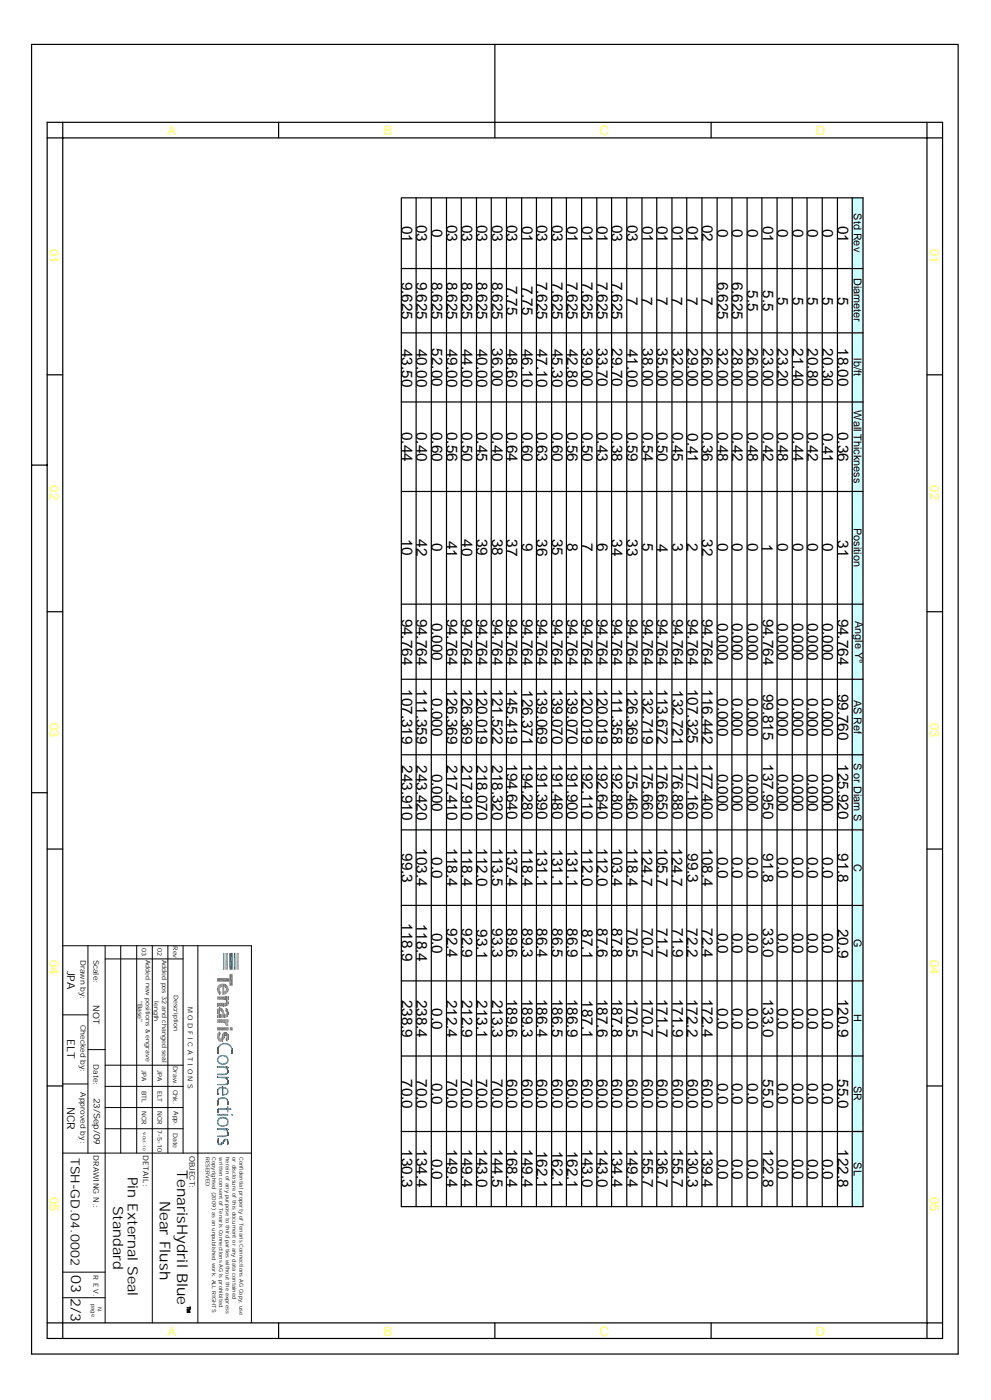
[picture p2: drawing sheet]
<svg xmlns="http://www.w3.org/2000/svg" width="210mm" height="297mm" viewBox="0 0 210 297" stroke-linecap="round" stroke-linejoin="round" font-family="sans-serif">
<defs><g id="words">
<g font-size="3.2">
<text x="85.1" y="47.9" transform="rotate(90 85.1 47.9)">01</text>
<text x="88.2" y="47.6" transform="rotate(90 88.2 47.6)">03</text>
<text x="94.7" y="47.6" transform="rotate(90 94.7 47.6)">03</text>
<text x="97.8" y="47.6" transform="rotate(90 97.8 47.6)">03</text>
<text x="101" y="47.6" transform="rotate(90 101 47.6)">03</text>
<text x="104.2" y="47.6" transform="rotate(90 104.2 47.6)">03</text>
<text x="107.4" y="47.6" transform="rotate(90 107.4 47.6)">03</text>
<text x="110.6" y="47.9" transform="rotate(90 110.6 47.9)">01</text>
<text x="113.7" y="47.6" transform="rotate(90 113.7 47.6)">03</text>
<text x="116.9" y="47.6" transform="rotate(90 116.9 47.6)">03</text>
<text x="120.1" y="47.9" transform="rotate(90 120.1 47.9)">01</text>
<text x="123.3" y="47.9" transform="rotate(90 123.3 47.9)">01</text>
<text x="126.5" y="47.9" transform="rotate(90 126.5 47.9)">01</text>
<text x="129.6" y="47.6" transform="rotate(90 129.6 47.6)">03</text>
<text x="132.8" y="47.6" transform="rotate(90 132.8 47.6)">03</text>
<text x="136.1" y="47.9" transform="rotate(90 136.1 47.9)">01</text>
<text x="139.2" y="47.9" transform="rotate(90 139.2 47.9)">01</text>
<text x="142.4" y="47.9" transform="rotate(90 142.4 47.9)">01</text>
<text x="145.6" y="47.9" transform="rotate(90 145.6 47.9)">01</text>
<text x="148.8" y="47.6" transform="rotate(90 148.8 47.6)">02</text>
<text x="161.5" y="47.9" transform="rotate(90 161.5 47.9)">01</text>
<text x="177.5" y="47.9" transform="rotate(90 177.5 47.9)">01</text>
<text x="91.4" y="48.5" transform="rotate(90 91.4 48.5)">0</text>
<text x="152" y="48.5" transform="rotate(90 152 48.5)">0</text>
<text x="155.1" y="48.5" transform="rotate(90 155.1 48.5)">0</text>
<text x="158.3" y="48.5" transform="rotate(90 158.3 48.5)">0</text>
<text x="164.7" y="48.5" transform="rotate(90 164.7 48.5)">0</text>
<text x="167.9" y="48.5" transform="rotate(90 167.9 48.5)">0</text>
<text x="171" y="48.5" transform="rotate(90 171 48.5)">0</text>
<text x="174.2" y="48.5" transform="rotate(90 174.2 48.5)">0</text>
<text x="85.1" y="59.7" transform="rotate(90 85.1 59.7)">9.625</text>
<text x="88.2" y="59.7" transform="rotate(90 88.2 59.7)">9.625</text>
<text x="91.4" y="59.7" transform="rotate(90 91.4 59.7)">8.625</text>
<text x="94.7" y="59.7" transform="rotate(90 94.7 59.7)">8.625</text>
<text x="97.8" y="59.7" transform="rotate(90 97.8 59.7)">8.625</text>
<text x="101" y="59.7" transform="rotate(90 101 59.7)">8.625</text>
<text x="104.2" y="59.7" transform="rotate(90 104.2 59.7)">8.625</text>
<text x="113.7" y="59.7" transform="rotate(90 113.7 59.7)">7.625</text>
<text x="116.9" y="59.7" transform="rotate(90 116.9 59.7)">7.625</text>
<text x="120.1" y="59.7" transform="rotate(90 120.1 59.7)">7.625</text>
<text x="123.3" y="59.7" transform="rotate(90 123.3 59.7)">7.625</text>
<text x="126.5" y="59.7" transform="rotate(90 126.5 59.7)">7.625</text>
<text x="129.6" y="59.7" transform="rotate(90 129.6 59.7)">7.625</text>
<text x="152" y="59.7" transform="rotate(90 152 59.7)">6.625</text>
<text x="155.1" y="59.7" transform="rotate(90 155.1 59.7)">6.625</text>
<text x="107.4" y="60.6" transform="rotate(90 107.4 60.6)">7.75</text>
<text x="110.6" y="60.6" transform="rotate(90 110.6 60.6)">7.75</text>
<text x="132.8" y="62.8" transform="rotate(90 132.8 62.8)">7</text>
<text x="136" y="62.8" transform="rotate(90 136 62.8)">7</text>
<text x="139.2" y="62.8" transform="rotate(90 139.2 62.8)">7</text>
<text x="142.3" y="62.8" transform="rotate(90 142.3 62.8)">7</text>
<text x="145.5" y="62.8" transform="rotate(90 145.5 62.8)">7</text>
<text x="148.8" y="62.8" transform="rotate(90 148.8 62.8)">7</text>
<text x="158.3" y="61.5" transform="rotate(90 158.3 61.5)">5.5</text>
<text x="161.5" y="61.5" transform="rotate(90 161.5 61.5)">5.5</text>
<text x="164.7" y="62.8" transform="rotate(90 164.7 62.8)">5</text>
<text x="167.9" y="62.8" transform="rotate(90 167.9 62.8)">5</text>
<text x="171" y="62.8" transform="rotate(90 171 62.8)">5</text>
<text x="174.2" y="62.8" transform="rotate(90 174.2 62.8)">5</text>
<text x="177.5" y="62.8" transform="rotate(90 177.5 62.8)">5</text>
<text x="85.1" y="73.9" transform="rotate(90 85.1 73.9)">43.50</text>
<text x="88.2" y="73.9" transform="rotate(90 88.2 73.9)">40.00</text>
<text x="91.4" y="73.8" transform="rotate(90 91.4 73.8)">52.00</text>
<text x="94.7" y="73.9" transform="rotate(90 94.7 73.9)">49.00</text>
<text x="97.8" y="73.9" transform="rotate(90 97.8 73.9)">44.00</text>
<text x="101" y="73.9" transform="rotate(90 101 73.9)">40.00</text>
<text x="104.2" y="73.8" transform="rotate(90 104.2 73.8)">36.00</text>
<text x="107.4" y="73.9" transform="rotate(90 107.4 73.9)">48.60</text>
<text x="110.6" y="73.9" transform="rotate(90 110.6 73.9)">46.10</text>
<text x="113.7" y="73.9" transform="rotate(90 113.7 73.9)">47.10</text>
<text x="116.9" y="73.9" transform="rotate(90 116.9 73.9)">45.30</text>
<text x="120.1" y="73.9" transform="rotate(90 120.1 73.9)">42.80</text>
<text x="123.3" y="73.8" transform="rotate(90 123.3 73.8)">39.00</text>
<text x="126.5" y="73.8" transform="rotate(90 126.5 73.8)">33.70</text>
<text x="129.6" y="73.8" transform="rotate(90 129.6 73.8)">29.70</text>
<text x="132.8" y="73.9" transform="rotate(90 132.8 73.9)">41.00</text>
<text x="136.1" y="73.8" transform="rotate(90 136.1 73.8)">38.00</text>
<text x="139.2" y="73.8" transform="rotate(90 139.2 73.8)">35.00</text>
<text x="142.4" y="73.8" transform="rotate(90 142.4 73.8)">32.00</text>
<text x="145.6" y="73.8" transform="rotate(90 145.6 73.8)">29.00</text>
<text x="148.8" y="73.8" transform="rotate(90 148.8 73.8)">26.00</text>
<text x="152" y="73.8" transform="rotate(90 152 73.8)">32.00</text>
<text x="155.1" y="73.8" transform="rotate(90 155.1 73.8)">28.00</text>
<text x="158.3" y="73.8" transform="rotate(90 158.3 73.8)">26.00</text>
<text x="161.5" y="73.8" transform="rotate(90 161.5 73.8)">23.00</text>
<text x="164.7" y="73.8" transform="rotate(90 164.7 73.8)">23.20</text>
<text x="167.9" y="73.8" transform="rotate(90 167.9 73.8)">21.40</text>
<text x="171" y="73.8" transform="rotate(90 171 73.8)">20.80</text>
<text x="174.2" y="73.8" transform="rotate(90 174.2 73.8)">20.30</text>
<text x="177.5" y="73.8" transform="rotate(90 177.5 73.8)">18.00</text>
<text x="85.1" y="91.5" transform="rotate(90 85.1 91.5)">0.44</text>
<text x="88.2" y="91.5" transform="rotate(90 88.2 91.5)">0.40</text>
<text x="91.4" y="91.5" transform="rotate(90 91.4 91.5)">0.60</text>
<text x="94.7" y="91.5" transform="rotate(90 94.7 91.5)">0.56</text>
<text x="97.8" y="91.5" transform="rotate(90 97.8 91.5)">0.50</text>
<text x="101" y="91.5" transform="rotate(90 101 91.5)">0.45</text>
<text x="104.2" y="91.5" transform="rotate(90 104.2 91.5)">0.40</text>
<text x="107.4" y="91.5" transform="rotate(90 107.4 91.5)">0.64</text>
<text x="110.6" y="91.5" transform="rotate(90 110.6 91.5)">0.60</text>
<text x="113.7" y="91.5" transform="rotate(90 113.7 91.5)">0.63</text>
<text x="116.9" y="91.5" transform="rotate(90 116.9 91.5)">0.60</text>
<text x="120.1" y="91.5" transform="rotate(90 120.1 91.5)">0.56</text>
<text x="123.3" y="91.5" transform="rotate(90 123.3 91.5)">0.50</text>
<text x="126.5" y="91.5" transform="rotate(90 126.5 91.5)">0.43</text>
<text x="129.6" y="91.5" transform="rotate(90 129.6 91.5)">0.38</text>
<text x="132.8" y="91.5" transform="rotate(90 132.8 91.5)">0.59</text>
<text x="136.1" y="91.5" transform="rotate(90 136.1 91.5)">0.54</text>
<text x="139.2" y="91.5" transform="rotate(90 139.2 91.5)">0.50</text>
<text x="142.4" y="91.5" transform="rotate(90 142.4 91.5)">0.45</text>
<text x="145.6" y="91.8" transform="rotate(90 145.6 91.8)">0.41</text>
<text x="148.8" y="91.5" transform="rotate(90 148.8 91.5)">0.36</text>
<text x="152" y="91.5" transform="rotate(90 152 91.5)">0.48</text>
<text x="155.1" y="91.5" transform="rotate(90 155.1 91.5)">0.42</text>
<text x="158.3" y="91.5" transform="rotate(90 158.3 91.5)">0.48</text>
<text x="161.5" y="91.5" transform="rotate(90 161.5 91.5)">0.42</text>
<text x="164.7" y="91.5" transform="rotate(90 164.7 91.5)">0.48</text>
<text x="167.9" y="91.5" transform="rotate(90 167.9 91.5)">0.44</text>
<text x="171" y="91.5" transform="rotate(90 171 91.5)">0.42</text>
<text x="174.2" y="91.8" transform="rotate(90 174.2 91.8)">0.41</text>
<text x="177.5" y="91.5" transform="rotate(90 177.5 91.5)">0.36</text>
<text x="85.1" y="114.1" transform="rotate(90 85.1 114.1)">10</text>
<text x="88.2" y="114.3" transform="rotate(90 88.2 114.3)">42</text>
<text x="91.4" y="115.2" transform="rotate(90 91.4 115.2)">0</text>
<text x="94.6" y="114.6" transform="rotate(90 94.6 114.6)">41</text>
<text x="97.8" y="114.3" transform="rotate(90 97.8 114.3)">40</text>
<text x="101" y="114.2" transform="rotate(90 101 114.2)">39</text>
<text x="104.2" y="114.2" transform="rotate(90 104.2 114.2)">38</text>
<text x="107.4" y="114.3" transform="rotate(90 107.4 114.3)">37</text>
<text x="110.6" y="115.2" transform="rotate(90 110.6 115.2)">9</text>
<text x="113.7" y="114.3" transform="rotate(90 113.7 114.3)">36</text>
<text x="116.9" y="114.2" transform="rotate(90 116.9 114.2)">35</text>
<text x="120.1" y="115.2" transform="rotate(90 120.1 115.2)">8</text>
<text x="123.3" y="115.2" transform="rotate(90 123.3 115.2)">7</text>
<text x="126.5" y="115.2" transform="rotate(90 126.5 115.2)">6</text>
<text x="129.6" y="114.3" transform="rotate(90 129.6 114.3)">34</text>
<text x="132.8" y="114.3" transform="rotate(90 132.8 114.3)">33</text>
<text x="136.1" y="115.2" transform="rotate(90 136.1 115.2)">5</text>
<text x="139.2" y="115.2" transform="rotate(90 139.2 115.2)">4</text>
<text x="142.4" y="115.2" transform="rotate(90 142.4 115.2)">3</text>
<text x="145.5" y="115.2" transform="rotate(90 145.5 115.2)">2</text>
<text x="148.8" y="114.3" transform="rotate(90 148.8 114.3)">32</text>
<text x="152" y="115.2" transform="rotate(90 152 115.2)">0</text>
<text x="155.1" y="115.2" transform="rotate(90 155.1 115.2)">0</text>
<text x="158.3" y="115.2" transform="rotate(90 158.3 115.2)">0</text>
<text x="161.5" y="115.2" transform="rotate(90 161.5 115.2)">1</text>
<text x="164.7" y="115.2" transform="rotate(90 164.7 115.2)">0</text>
<text x="167.9" y="115.2" transform="rotate(90 167.9 115.2)">0</text>
<text x="171" y="115.2" transform="rotate(90 171 115.2)">0</text>
<text x="174.2" y="115.2" transform="rotate(90 174.2 115.2)">0</text>
<text x="177.5" y="114.5" transform="rotate(90 177.5 114.5)">31</text>
<text x="85.1" y="131.1" transform="rotate(90 85.1 131.1)">94.764</text>
<text x="88.2" y="131.1" transform="rotate(90 88.2 131.1)">94.764</text>
<text x="91.4" y="131.9" transform="rotate(90 91.4 131.9)">0.000</text>
<text x="94.7" y="131.1" transform="rotate(90 94.7 131.1)">94.764</text>
<text x="97.8" y="131.1" transform="rotate(90 97.8 131.1)">94.764</text>
<text x="101" y="131.1" transform="rotate(90 101 131.1)">94.764</text>
<text x="104.2" y="131.1" transform="rotate(90 104.2 131.1)">94.764</text>
<text x="107.4" y="131.1" transform="rotate(90 107.4 131.1)">94.764</text>
<text x="110.6" y="131.1" transform="rotate(90 110.6 131.1)">94.764</text>
<text x="113.7" y="131.1" transform="rotate(90 113.7 131.1)">94.764</text>
<text x="116.9" y="131.1" transform="rotate(90 116.9 131.1)">94.764</text>
<text x="120.1" y="131.1" transform="rotate(90 120.1 131.1)">94.764</text>
<text x="123.3" y="131.1" transform="rotate(90 123.3 131.1)">94.764</text>
<text x="126.5" y="131.1" transform="rotate(90 126.5 131.1)">94.764</text>
<text x="129.6" y="131.1" transform="rotate(90 129.6 131.1)">94.764</text>
<text x="132.8" y="131.1" transform="rotate(90 132.8 131.1)">94.764</text>
<text x="136.1" y="131.1" transform="rotate(90 136.1 131.1)">94.764</text>
<text x="139.2" y="131.1" transform="rotate(90 139.2 131.1)">94.764</text>
<text x="142.4" y="131.1" transform="rotate(90 142.4 131.1)">94.764</text>
<text x="145.6" y="131.1" transform="rotate(90 145.6 131.1)">94.764</text>
<text x="148.8" y="131.1" transform="rotate(90 148.8 131.1)">94.764</text>
<text x="152" y="131.9" transform="rotate(90 152 131.9)">0.000</text>
<text x="155.1" y="131.9" transform="rotate(90 155.1 131.9)">0.000</text>
<text x="158.3" y="131.9" transform="rotate(90 158.3 131.9)">0.000</text>
<text x="161.5" y="131.1" transform="rotate(90 161.5 131.1)">94.764</text>
<text x="164.7" y="131.9" transform="rotate(90 164.7 131.9)">0.000</text>
<text x="167.9" y="131.9" transform="rotate(90 167.9 131.9)">0.000</text>
<text x="171" y="131.9" transform="rotate(90 171 131.9)">0.000</text>
<text x="174.2" y="131.9" transform="rotate(90 174.2 131.9)">0.000</text>
<text x="177.5" y="131.1" transform="rotate(90 177.5 131.1)">94.764</text>
<text x="85.1" y="146.1" transform="rotate(90 85.1 146.1)">107.319</text>
<text x="88.2" y="146.1" transform="rotate(90 88.2 146.1)">111.359</text>
<text x="91.4" y="147.9" transform="rotate(90 91.4 147.9)">0.000</text>
<text x="94.7" y="146.1" transform="rotate(90 94.7 146.1)">126.369</text>
<text x="97.8" y="146.1" transform="rotate(90 97.8 146.1)">126.369</text>
<text x="101" y="146.1" transform="rotate(90 101 146.1)">120.019</text>
<text x="104.2" y="146.1" transform="rotate(90 104.2 146.1)">121.522</text>
<text x="107.4" y="146.1" transform="rotate(90 107.4 146.1)">145.419</text>
<text x="110.6" y="146.2" transform="rotate(90 110.6 146.2)">126.371</text>
<text x="113.7" y="146.1" transform="rotate(90 113.7 146.1)">139.069</text>
<text x="116.9" y="146.1" transform="rotate(90 116.9 146.1)">139.070</text>
<text x="120.1" y="146.1" transform="rotate(90 120.1 146.1)">139.070</text>
<text x="123.3" y="146.1" transform="rotate(90 123.3 146.1)">120.019</text>
<text x="126.5" y="146.1" transform="rotate(90 126.5 146.1)">120.019</text>
<text x="129.6" y="146.1" transform="rotate(90 129.6 146.1)">111.358</text>
<text x="132.8" y="146.1" transform="rotate(90 132.8 146.1)">126.369</text>
<text x="136.1" y="146.1" transform="rotate(90 136.1 146.1)">132.719</text>
<text x="139.2" y="146.1" transform="rotate(90 139.2 146.1)">113.672</text>
<text x="142.4" y="146.2" transform="rotate(90 142.4 146.2)">132.721</text>
<text x="145.6" y="146" transform="rotate(90 145.6 146)">107.325</text>
<text x="148.8" y="146.1" transform="rotate(90 148.8 146.1)">116.442</text>
<text x="152" y="147.9" transform="rotate(90 152 147.9)">0.000</text>
<text x="155.1" y="147.9" transform="rotate(90 155.1 147.9)">0.000</text>
<text x="158.3" y="147.9" transform="rotate(90 158.3 147.9)">0.000</text>
<text x="161.5" y="147" transform="rotate(90 161.5 147)">99.815</text>
<text x="164.7" y="147.9" transform="rotate(90 164.7 147.9)">0.000</text>
<text x="167.9" y="147.9" transform="rotate(90 167.9 147.9)">0.000</text>
<text x="171" y="147.9" transform="rotate(90 171 147.9)">0.000</text>
<text x="174.2" y="147.9" transform="rotate(90 174.2 147.9)">0.000</text>
<text x="177.5" y="147" transform="rotate(90 177.5 147)">99.760</text>
<text x="107.4" y="162" transform="rotate(90 107.4 162)">194.640</text>
<text x="110.6" y="162" transform="rotate(90 110.6 162)">194.280</text>
<text x="113.7" y="162" transform="rotate(90 113.7 162)">191.390</text>
<text x="116.9" y="162" transform="rotate(90 116.9 162)">191.480</text>
<text x="120.1" y="162" transform="rotate(90 120.1 162)">191.900</text>
<text x="123.3" y="162" transform="rotate(90 123.3 162)">192.110</text>
<text x="126.5" y="162" transform="rotate(90 126.5 162)">192.640</text>
<text x="129.6" y="162" transform="rotate(90 129.6 162)">192.800</text>
<text x="132.8" y="162" transform="rotate(90 132.8 162)">175.460</text>
<text x="136.1" y="162" transform="rotate(90 136.1 162)">175.660</text>
<text x="139.2" y="162" transform="rotate(90 139.2 162)">176.650</text>
<text x="142.4" y="162" transform="rotate(90 142.4 162)">176.880</text>
<text x="145.6" y="162" transform="rotate(90 145.6 162)">177.160</text>
<text x="148.8" y="162" transform="rotate(90 148.8 162)">177.400</text>
<text x="161.5" y="162" transform="rotate(90 161.5 162)">137.950</text>
<text x="177.5" y="162" transform="rotate(90 177.5 162)">125.920</text>
<text x="85.1" y="162.2" transform="rotate(90 85.1 162.2)">243.910</text>
<text x="88.2" y="162.2" transform="rotate(90 88.2 162.2)">243.420</text>
<text x="91.4" y="163.9" transform="rotate(90 91.4 163.9)">0.000</text>
<text x="94.7" y="162.2" transform="rotate(90 94.7 162.2)">217.410</text>
<text x="97.8" y="162.2" transform="rotate(90 97.8 162.2)">217.910</text>
<text x="101" y="162.2" transform="rotate(90 101 162.2)">218.070</text>
<text x="104.2" y="162.2" transform="rotate(90 104.2 162.2)">218.320</text>
<text x="152" y="163.9" transform="rotate(90 152 163.9)">0.000</text>
<text x="155.1" y="163.9" transform="rotate(90 155.1 163.9)">0.000</text>
<text x="158.3" y="163.9" transform="rotate(90 158.3 163.9)">0.000</text>
<text x="164.7" y="163.9" transform="rotate(90 164.7 163.9)">0.000</text>
<text x="167.9" y="163.9" transform="rotate(90 167.9 163.9)">0.000</text>
<text x="171" y="163.9" transform="rotate(90 171 163.9)">0.000</text>
<text x="174.2" y="163.9" transform="rotate(90 174.2 163.9)">0.000</text>
<text x="88.2" y="179.8" transform="rotate(90 88.2 179.8)">103.4</text>
<text x="94.7" y="179.8" transform="rotate(90 94.7 179.8)">118.4</text>
<text x="97.8" y="179.8" transform="rotate(90 97.8 179.8)">118.4</text>
<text x="101" y="179.8" transform="rotate(90 101 179.8)">112.0</text>
<text x="104.2" y="179.8" transform="rotate(90 104.2 179.8)">113.5</text>
<text x="107.4" y="179.8" transform="rotate(90 107.4 179.8)">137.4</text>
<text x="110.6" y="179.8" transform="rotate(90 110.6 179.8)">118.4</text>
<text x="123.3" y="179.8" transform="rotate(90 123.3 179.8)">112.0</text>
<text x="126.5" y="179.8" transform="rotate(90 126.5 179.8)">112.0</text>
<text x="129.6" y="179.8" transform="rotate(90 129.6 179.8)">103.4</text>
<text x="132.8" y="179.8" transform="rotate(90 132.8 179.8)">118.4</text>
<text x="136" y="179.8" transform="rotate(90 136 179.8)">124.7</text>
<text x="139.2" y="179.8" transform="rotate(90 139.2 179.8)">105.7</text>
<text x="142.3" y="179.8" transform="rotate(90 142.3 179.8)">124.7</text>
<text x="148.8" y="179.8" transform="rotate(90 148.8 179.8)">108.4</text>
<text x="85.1" y="180.8" transform="rotate(90 85.1 180.8)">99.3</text>
<text x="91.4" y="181.6" transform="rotate(90 91.4 181.6)">0.0</text>
<text x="113.7" y="180" transform="rotate(90 113.7 180)">131.1</text>
<text x="116.9" y="180" transform="rotate(90 116.9 180)">131.1</text>
<text x="120.1" y="180" transform="rotate(90 120.1 180)">131.1</text>
<text x="145.6" y="180.8" transform="rotate(90 145.6 180.8)">99.3</text>
<text x="152" y="181.6" transform="rotate(90 152 181.6)">0.0</text>
<text x="155.1" y="181.6" transform="rotate(90 155.1 181.6)">0.0</text>
<text x="158.3" y="181.6" transform="rotate(90 158.3 181.6)">0.0</text>
<text x="161.5" y="180.8" transform="rotate(90 161.5 180.8)">91.8</text>
<text x="164.7" y="181.6" transform="rotate(90 164.7 181.6)">0.0</text>
<text x="167.9" y="181.6" transform="rotate(90 167.9 181.6)">0.0</text>
<text x="171" y="181.6" transform="rotate(90 171 181.6)">0.0</text>
<text x="174.2" y="181.6" transform="rotate(90 174.2 181.6)">0.0</text>
<text x="177.5" y="180.8" transform="rotate(90 177.5 180.8)">91.8</text>
<text x="85.1" y="195.7" transform="rotate(90 85.1 195.7)">118.9</text>
<text x="88.2" y="195.8" transform="rotate(90 88.2 195.8)">118.4</text>
<text x="91.4" y="197.6" transform="rotate(90 91.4 197.6)">0.0</text>
<text x="94.7" y="196.7" transform="rotate(90 94.7 196.7)">92.4</text>
<text x="97.8" y="196.7" transform="rotate(90 97.8 196.7)">92.9</text>
<text x="101" y="196.9" transform="rotate(90 101 196.9)">93.1</text>
<text x="104.2" y="196.7" transform="rotate(90 104.2 196.7)">93.3</text>
<text x="107.4" y="196.7" transform="rotate(90 107.4 196.7)">89.6</text>
<text x="110.6" y="196.7" transform="rotate(90 110.6 196.7)">89.3</text>
<text x="113.7" y="196.7" transform="rotate(90 113.7 196.7)">86.4</text>
<text x="116.9" y="196.7" transform="rotate(90 116.9 196.7)">86.5</text>
<text x="120.1" y="196.7" transform="rotate(90 120.1 196.7)">86.9</text>
<text x="123.3" y="196.9" transform="rotate(90 123.3 196.9)">87.1</text>
<text x="126.5" y="196.7" transform="rotate(90 126.5 196.7)">87.6</text>
<text x="129.6" y="196.7" transform="rotate(90 129.6 196.7)">87.8</text>
<text x="132.8" y="196.7" transform="rotate(90 132.8 196.7)">70.5</text>
<text x="136.1" y="196.7" transform="rotate(90 136.1 196.7)">70.7</text>
<text x="139.2" y="196.7" transform="rotate(90 139.2 196.7)">71.7</text>
<text x="142.4" y="196.7" transform="rotate(90 142.4 196.7)">71.9</text>
<text x="145.5" y="196.7" transform="rotate(90 145.5 196.7)">72.2</text>
<text x="148.8" y="196.7" transform="rotate(90 148.8 196.7)">72.4</text>
<text x="152" y="197.6" transform="rotate(90 152 197.6)">0.0</text>
<text x="155.1" y="197.6" transform="rotate(90 155.1 197.6)">0.0</text>
<text x="158.3" y="197.6" transform="rotate(90 158.3 197.6)">0.0</text>
<text x="161.5" y="196.7" transform="rotate(90 161.5 196.7)">33.0</text>
<text x="164.7" y="197.6" transform="rotate(90 164.7 197.6)">0.0</text>
<text x="167.9" y="197.6" transform="rotate(90 167.9 197.6)">0.0</text>
<text x="171" y="197.6" transform="rotate(90 171 197.6)">0.0</text>
<text x="174.2" y="197.6" transform="rotate(90 174.2 197.6)">0.0</text>
<text x="177.5" y="196.8" transform="rotate(90 177.5 196.8)">20.9</text>
<text x="85.1" y="211.9" transform="rotate(90 85.1 211.9)">238.9</text>
<text x="88.2" y="211.9" transform="rotate(90 88.2 211.9)">238.4</text>
<text x="91.4" y="213.6" transform="rotate(90 91.4 213.6)">0.0</text>
<text x="94.6" y="211.9" transform="rotate(90 94.6 211.9)">212.4</text>
<text x="97.8" y="211.9" transform="rotate(90 97.8 211.9)">212.9</text>
<text x="101" y="212" transform="rotate(90 101 212)">213.1</text>
<text x="104.2" y="211.9" transform="rotate(90 104.2 211.9)">213.3</text>
<text x="107.4" y="211.7" transform="rotate(90 107.4 211.7)">189.6</text>
<text x="110.6" y="211.7" transform="rotate(90 110.6 211.7)">189.3</text>
<text x="113.7" y="211.7" transform="rotate(90 113.7 211.7)">186.4</text>
<text x="116.9" y="211.7" transform="rotate(90 116.9 211.7)">186.5</text>
<text x="120.1" y="211.7" transform="rotate(90 120.1 211.7)">186.9</text>
<text x="123.3" y="211.9" transform="rotate(90 123.3 211.9)">187.1</text>
<text x="126.5" y="211.7" transform="rotate(90 126.5 211.7)">187.6</text>
<text x="129.6" y="211.7" transform="rotate(90 129.6 211.7)">187.8</text>
<text x="132.8" y="211.7" transform="rotate(90 132.8 211.7)">170.5</text>
<text x="136.1" y="211.7" transform="rotate(90 136.1 211.7)">170.7</text>
<text x="139.2" y="211.7" transform="rotate(90 139.2 211.7)">171.7</text>
<text x="142.4" y="211.7" transform="rotate(90 142.4 211.7)">171.9</text>
<text x="145.5" y="211.7" transform="rotate(90 145.5 211.7)">172.2</text>
<text x="148.8" y="211.7" transform="rotate(90 148.8 211.7)">172.4</text>
<text x="152" y="213.6" transform="rotate(90 152 213.6)">0.0</text>
<text x="155.1" y="213.6" transform="rotate(90 155.1 213.6)">0.0</text>
<text x="158.3" y="213.6" transform="rotate(90 158.3 213.6)">0.0</text>
<text x="161.5" y="211.7" transform="rotate(90 161.5 211.7)">133.0</text>
<text x="164.7" y="213.6" transform="rotate(90 164.7 213.6)">0.0</text>
<text x="167.9" y="213.6" transform="rotate(90 167.9 213.6)">0.0</text>
<text x="171" y="213.6" transform="rotate(90 171 213.6)">0.0</text>
<text x="174.2" y="213.6" transform="rotate(90 174.2 213.6)">0.0</text>
<text x="177.5" y="211.7" transform="rotate(90 177.5 211.7)">120.9</text>
<text x="85.1" y="228.7" transform="rotate(90 85.1 228.7)">70.0</text>
<text x="88.2" y="228.7" transform="rotate(90 88.2 228.7)">70.0</text>
<text x="91.4" y="229.5" transform="rotate(90 91.4 229.5)">0.0</text>
<text x="94.7" y="228.7" transform="rotate(90 94.7 228.7)">70.0</text>
<text x="97.8" y="228.7" transform="rotate(90 97.8 228.7)">70.0</text>
<text x="101" y="228.7" transform="rotate(90 101 228.7)">70.0</text>
<text x="104.2" y="228.7" transform="rotate(90 104.2 228.7)">70.0</text>
<text x="107.4" y="228.7" transform="rotate(90 107.4 228.7)">60.0</text>
<text x="110.6" y="228.7" transform="rotate(90 110.6 228.7)">60.0</text>
<text x="113.7" y="228.7" transform="rotate(90 113.7 228.7)">60.0</text>
<text x="116.9" y="228.7" transform="rotate(90 116.9 228.7)">60.0</text>
<text x="120.1" y="228.7" transform="rotate(90 120.1 228.7)">60.0</text>
<text x="123.3" y="228.7" transform="rotate(90 123.3 228.7)">60.0</text>
<text x="126.5" y="228.7" transform="rotate(90 126.5 228.7)">60.0</text>
<text x="129.6" y="228.7" transform="rotate(90 129.6 228.7)">60.0</text>
<text x="132.8" y="228.7" transform="rotate(90 132.8 228.7)">60.0</text>
<text x="136.1" y="228.7" transform="rotate(90 136.1 228.7)">60.0</text>
<text x="139.2" y="228.7" transform="rotate(90 139.2 228.7)">60.0</text>
<text x="142.4" y="228.7" transform="rotate(90 142.4 228.7)">60.0</text>
<text x="145.6" y="228.7" transform="rotate(90 145.6 228.7)">60.0</text>
<text x="148.8" y="228.7" transform="rotate(90 148.8 228.7)">60.0</text>
<text x="152" y="229.5" transform="rotate(90 152 229.5)">0.0</text>
<text x="155.1" y="229.5" transform="rotate(90 155.1 229.5)">0.0</text>
<text x="158.3" y="229.5" transform="rotate(90 158.3 229.5)">0.0</text>
<text x="161.5" y="228.7" transform="rotate(90 161.5 228.7)">55.0</text>
<text x="164.7" y="229.5" transform="rotate(90 164.7 229.5)">0.0</text>
<text x="167.9" y="229.5" transform="rotate(90 167.9 229.5)">0.0</text>
<text x="171" y="229.5" transform="rotate(90 171 229.5)">0.0</text>
<text x="174.2" y="229.5" transform="rotate(90 174.2 229.5)">0.0</text>
<text x="177.5" y="228.7" transform="rotate(90 177.5 228.7)">55.0</text>
<text x="85.1" y="243.6" transform="rotate(90 85.1 243.6)">130.3</text>
<text x="88.2" y="243.6" transform="rotate(90 88.2 243.6)">134.4</text>
<text x="91.4" y="245.5" transform="rotate(90 91.4 245.5)">0.0</text>
<text x="94.7" y="243.6" transform="rotate(90 94.7 243.6)">149.4</text>
<text x="97.8" y="243.6" transform="rotate(90 97.8 243.6)">149.4</text>
<text x="101" y="243.6" transform="rotate(90 101 243.6)">143.0</text>
<text x="104.2" y="243.6" transform="rotate(90 104.2 243.6)">144.5</text>
<text x="107.4" y="243.6" transform="rotate(90 107.4 243.6)">168.4</text>
<text x="110.6" y="243.6" transform="rotate(90 110.6 243.6)">149.4</text>
<text x="113.7" y="243.9" transform="rotate(90 113.7 243.9)">162.1</text>
<text x="116.9" y="243.9" transform="rotate(90 116.9 243.9)">162.1</text>
<text x="120.1" y="243.9" transform="rotate(90 120.1 243.9)">162.1</text>
<text x="123.3" y="243.6" transform="rotate(90 123.3 243.6)">143.0</text>
<text x="126.5" y="243.6" transform="rotate(90 126.5 243.6)">143.0</text>
<text x="129.6" y="243.6" transform="rotate(90 129.6 243.6)">134.4</text>
<text x="132.8" y="243.6" transform="rotate(90 132.8 243.6)">149.4</text>
<text x="136.1" y="243.6" transform="rotate(90 136.1 243.6)">155.7</text>
<text x="139.2" y="243.6" transform="rotate(90 139.2 243.6)">136.7</text>
<text x="142.4" y="243.6" transform="rotate(90 142.4 243.6)">155.7</text>
<text x="145.6" y="243.6" transform="rotate(90 145.6 243.6)">130.3</text>
<text x="148.8" y="243.6" transform="rotate(90 148.8 243.6)">139.4</text>
<text x="152" y="245.5" transform="rotate(90 152 245.5)">0.0</text>
<text x="155.1" y="245.5" transform="rotate(90 155.1 245.5)">0.0</text>
<text x="158.3" y="245.5" transform="rotate(90 158.3 245.5)">0.0</text>
<text x="161.5" y="243.6" transform="rotate(90 161.5 243.6)">122.8</text>
<text x="164.7" y="245.5" transform="rotate(90 164.7 245.5)">0.0</text>
<text x="167.9" y="245.5" transform="rotate(90 167.9 245.5)">0.0</text>
<text x="171" y="245.5" transform="rotate(90 171 245.5)">0.0</text>
<text x="174.2" y="245.5" transform="rotate(90 174.2 245.5)">0.0</text>
<text x="177.5" y="243.6" transform="rotate(90 177.5 243.6)">122.8</text>
</g>
<g font-size="3.1">
<text x="37.5" y="247.9" transform="rotate(90 37.5 247.9)">TenarisHydril Blue</text>
<text x="33.9" y="254.4" transform="rotate(90 33.9 254.4)">Near Flush</text>
</g>
<g font-size="3">
<text x="27.1" y="249.4" transform="rotate(90 27.1 249.4)">Pin External Seal</text>
<text x="24" y="255.5" transform="rotate(90 24 255.5)">Standard</text>
<text x="15" y="275.1" transform="rotate(90 15 275.1)">2/3</text>
<text x="15.1" y="270.3" transform="rotate(90 15.1 270.3)">03</text>
</g>
<g font-size="2.7" fill="#ff0">
<text x="35.5" y="28.5">A</text>
<text x="81.3" y="28.5">B</text>
<text x="127.1" y="28.5">C</text>
<text x="172.8" y="28.5">D</text>
<text x="10.6" y="52.7" transform="rotate(90 10.6 52.7)">01</text>
<text x="197" y="52.7" transform="rotate(90 197 52.7)">01</text>
<text x="10.6" y="102.9" transform="rotate(90 10.6 102.9)">02</text>
<text x="197" y="102.9" transform="rotate(90 197 102.9)">02</text>
<text x="10.6" y="153.2" transform="rotate(90 10.6 153.2)">03</text>
<text x="197" y="153.2" transform="rotate(90 197 153.2)">03</text>
<text x="10.6" y="203.4" transform="rotate(90 10.6 203.4)">04</text>
<text x="197" y="203.4" transform="rotate(90 197 203.4)">04</text>
<text x="10.6" y="253.6" transform="rotate(90 10.6 253.6)">05</text>
<text x="197" y="253.6" transform="rotate(90 197 253.6)">05</text>
<text x="35.5" y="283.1">A</text>
<text x="81.3" y="283.1">B</text>
<text x="127.1" y="283.1">C</text>
<text x="172.8" y="283.1">D</text>
</g>
<text font-size="2.7" x="15" y="245.4" transform="rotate(90 15 245.4)">TSH-GD.04.0002</text>
<g font-size="2.3">
<text x="180.8" y="45.2" transform="rotate(90 180.8 45.2)">Std Rev</text>
<text x="180.8" y="58.9" transform="rotate(90 180.8 58.9)">Diameter</text>
<text x="180.8" y="76" transform="rotate(90 180.8 76)">lb/ft</text>
<text x="180.8" y="87" transform="rotate(90 180.8 87)">Wall Thickness</text>
<text x="180.8" y="111.9" transform="rotate(90 180.8 111.9)">Position</text>
<text x="181.1" y="131.6" transform="rotate(90 181.1 131.6)">Angle Y°</text>
<text x="180.8" y="148.3" transform="rotate(90 180.8 148.3)">AS Ref</text>
<text x="180.8" y="161.7" transform="rotate(90 180.8 161.7)">S or Diam S</text>
<text x="180.8" y="183.1" transform="rotate(90 180.8 183.1)">C</text>
<text x="180.8" y="199" transform="rotate(90 180.8 199)">G</text>
<text x="14.2" y="205.7" transform="rotate(90 14.2 205.7)">JPA</text>
<text x="180.8" y="215" transform="rotate(90 180.8 215)">H</text>
<text x="14.2" y="220.2" transform="rotate(90 14.2 220.2)">ELT</text>
<text x="180.8" y="230.1" transform="rotate(90 180.8 230.1)">SR</text>
<text x="14.2" y="234.5" transform="rotate(90 14.2 234.5)">NCR</text>
<text x="180.8" y="246.3" transform="rotate(90 180.8 246.3)">SL</text>
</g>
<g font-size="1.9">
<text x="19.7" y="213" transform="rotate(90 19.7 213)">NOT</text>
<text x="19.9" y="232.6" transform="rotate(90 19.9 232.6)">23/Sep/09</text>
</g>
<g font-size="1.6">
<text x="17" y="203.4" transform="rotate(90 17 203.4)">Drawn by:</text>
<text x="19.8" y="203.4" transform="rotate(90 19.8 203.4)">Scale:</text>
<text x="17" y="217.2" transform="rotate(90 17 217.2)">Checked by:</text>
<text x="19.8" y="225.6" transform="rotate(90 19.8 225.6)">Date:</text>
<text x="17" y="231.5" transform="rotate(90 17 231.5)">Approved by:</text>
<text x="19.8" y="244.9" transform="rotate(90 19.8 244.9)">DRAWING N.:</text>
<text x="30.3" y="244.9" transform="rotate(90 30.3 244.9)">DETAIL:</text>
<text x="40.1" y="245" transform="rotate(90 40.1 245)">OBJECT:</text>
</g>
<g font-size="1.5">
<text x="39.8" y="213.4" transform="rotate(90 39.8 213.4)">M O D F I C A T I O N S</text>
<text x="19.8" y="270.3" transform="rotate(90 19.8 270.3)">R E V.</text>
</g>
<g font-size="1.4">
<text x="30.1" y="200.9" transform="rotate(90 30.1 200.9)">03</text>
<text x="30.9" y="203.5" transform="rotate(90 30.9 203.5)">Added new positions &amp; engrave</text>
<text x="33.4" y="200.9" transform="rotate(90 33.4 200.9)">02</text>
<text x="34.4" y="203.5" transform="rotate(90 34.4 203.5)">Added pos 32 and changed seal</text>
<text x="36.7" y="200.5" transform="rotate(90 36.7 200.5)">Rev</text>
<text x="29.2" y="212.1" transform="rotate(90 29.2 212.1)">&quot;Base&quot;</text>
<text x="32.7" y="212.2" transform="rotate(90 32.7 212.2)">length</text>
<text x="36.8" y="210.8" transform="rotate(90 36.8 210.8)">Description</text>
<text x="30.1" y="226.8" transform="rotate(90 30.1 226.8)">JPA</text>
<text x="33.4" y="226.8" transform="rotate(90 33.4 226.8)">JPA</text>
<text x="36.7" y="226" transform="rotate(90 36.7 226)">Draw.</text>
<text x="30.1" y="231.2" transform="rotate(90 30.1 231.2)">BTL</text>
<text x="33.4" y="231.2" transform="rotate(90 33.4 231.2)">ELT</text>
<text x="36.7" y="231" transform="rotate(90 36.7 231)">Chk.</text>
<text x="30.1" y="235.5" transform="rotate(90 30.1 235.5)">NCR</text>
<text x="33.4" y="235.5" transform="rotate(90 33.4 235.5)">NCR</text>
<text x="33.4" y="239.5" transform="rotate(90 33.4 239.5)">7-5-10</text>
<text x="36.8" y="235.5" transform="rotate(90 36.8 235.5)">App.</text>
<text x="36.7" y="240.1" transform="rotate(90 36.7 240.1)">Date</text>
</g>
<g font-size="1.1">
<text x="43.6" y="245.2" transform="rotate(90 43.6 245.2)">RESERVED.</text>
<text x="45" y="245.2" transform="rotate(90 45 245.2)">Copyrighted (2009) as an unpublished work. ALL RIGHTS</text>
<text x="46.4" y="245.3" transform="rotate(90 46.4 245.3)">written consent of Tenaris Connections AG is prohibited.</text>
<text x="47.8" y="245.2" transform="rotate(90 47.8 245.2)">herein of any purpose to third parties without the express</text>
<text x="49.3" y="245.2" transform="rotate(90 49.3 245.2)">or disclosure of this document or any data contained</text>
<text x="50.7" y="245.2" transform="rotate(90 50.7 245.2)">Confidential property of Tenaris Connections AG Copy, use</text>
<text x="19.4" y="276.3" transform="rotate(90 19.4 276.3)">page</text>
<text x="20.7" y="277" transform="rotate(90 20.7 277)">N.</text>
</g>
<text font-size=".9" x="30.2" y="239.8" transform="rotate(90 30.2 239.8)">9-Oct-10</text>
</g></defs>
<g fill="none" stroke="#000" stroke-width=".25">
<path d="M6.7 9.4h196.2v277.5h-196.2zM104.8 9.4v19.8M10 25.9h189.6v257.7h-189.6zM13.3 25.9v3.3h-3.3M13.3 29.2h183v251.1h-183zM59 25.9v3.3M150.6 25.9v3.3M196.3 25.9v3.3h3.3M10 79.4h3.3M196.3 79.4h3.3M6.7 98.6h3.3M10 129.6h3.3"/>
<path d="M196.3 129.6h3.3M6.7 168h3.3M10 179.9h3.3M196.3 179.9h3.3M10 230.1h3.3M196.3 230.1h3.3M10 280.3h3.3v3.3M59 280.3v3.3M104.8 280.3v3.3M150.6 280.3v3.3M199.6 280.3h-3.3v3.3"/>
</g>
<path d="M22.3 200.4v79.9M41.9 200.4v79.9M53.3 200.4v79.9M32.3 244.4v35.9" fill="none" stroke="#000" stroke-width=".21"/>
<g fill="#767676">
<path d="M48.4 212.2v.7z"/>
<path d="M48.4 211.2v.7z"/>
<path d="M48.3 212.1v.9z"/>
<path d="M48.4 212.2l-.1 .8z"/>
<path d="M48.3 211.2v.7z"/>
<path d="M48.4 211.2l-.1 .7z"/>
<path d="M48.3 211.9v1.2z"/>
<path d="M48.3 212.1v1z"/>
<path d="M48.2 211.9v1.2z"/>
<path d="M48.3 211.9l-.1 1.2z"/>
<path d="M48.2 211.2v.7z"/>
<path d="M48.3 211.2l-.1 .7z"/>
</g>
<path d="M48 211.2v2" fill="none" stroke="#767676" stroke-width=".25"/>
<g fill="#767676">
<path d="M47.9 212.3v.9z"/>
<path d="M47.9 211.2v1.1z"/>
<path d="M47.9 212.3l-.1 1z"/>
<path d="M47.8 211.2h.1l-.1 .7z"/>
<path d="M47.9 211.2v1.1l-.1-.4z"/>
<path d="M47.8 211.2v.7z"/>
<path d="M47.6 212.5l.2-.1-.2 .9z"/>
<path d="M47.8 212.4v.9h-.2z"/>
<path d="M47.4 212.5h.2l-.2 .8z"/>
<path d="M47.6 212.5v.8h-.2z"/>
<path d="M47.4 212.5v.8z"/>
<path d="M47.2 212.5h.2l-.2 .8z"/>
<path d="M47.4 212.5v.8h-.2z"/>
<path d="M47 211.2h.8l-.8 .7z"/>
<path d="M47 211.9l.8-.7v.7z"/>
<path d="M46.8 212.5h.4l-.4 .8z"/>
<path d="M47.2 212.5v.8h-.4z"/>
<path d="M46.4 212.5h.4l-.4 .8z"/>
<path d="M46.8 212.5v.8h-.4z"/>
<path d="M46.2 211.2h.8l-.8 .7z"/>
<path d="M46.2 211.9l.8-.7v.7z"/>
<path d="M46.1 211.2v.7z"/>
<path d="M46.2 211.2l-.1 .7z"/>
<path d="M46.1 212.5h.3l-.3 .8z"/>
<path d="M46.4 212.5v.8h-.3z"/>
<path d="M46.1 212.5v.8z"/>
<path d="M46.1 212.6l-.1 .6z"/>
<path d="M46.1 212.6v.7z"/>
<path d="M46 211.2h.1l-.1 .7z"/>
<path d="M46.1 211.2v.7h-.1z"/>
</g>
<path d="M13.3 200.4h40M18.6 200.4v44" fill="none" stroke="#000" stroke-width=".21"/>
<path d="M49.7 201.9v3.6" fill="none" stroke="#0037dd" stroke-width=".34"/>
<path d="M50.5 201.9v3.6" fill="none" stroke="#dd00a5" stroke-width=".21"/>
<path d="M50.2 201.9v3.6" fill="none" stroke="#00b85c" stroke-width=".21"/>
<g fill="#767676">
<path d="M48.3 209.3l.2 .3-.2 .6z"/>
<path d="M48.3 209v1.2z"/>
<path d="M48.3 209.3v.9z"/>
<path d="M47.9 208.6l.4 .4-.4 1.6z"/>
<path d="M48.3 209v1.2l-.4 .4z"/>
<path d="M47.8 208.6v.8z"/>
<path d="M47.9 208.6v1.2z"/>
<path d="M47.9 209.8l-.1 .9z"/>
<path d="M47.8 208.5v.8z"/>
<path d="M47.6 210.1l.2-.2-.2 .8z"/>
<path d="M47.8 209.9v.8h-.2z"/>
<path d="M47.5 210.1v.6z"/>
<path d="M47.6 210.1l-.1 .6z"/>
<path d="M47.5 208.5h.3l-.3 .6z"/>
<path d="M47.8 208.5v.8l-.3-.2z"/>
</g>
<path d="M47.4 208.5v2.3" fill="none" stroke="#767676" stroke-width=".25"/>
<path d="M47.1 208.5v2.3M47.2 208.5v2.3" fill="none" stroke="#767676" stroke-width=".21"/>
<g fill="#767676">
<path d="M47 208.5v.6z"/>
<path d="M47.1 208.5l-.1 .6z"/>
<path d="M46.7 210.2l.2 .1-.2 .4z"/>
<path d="M46.7 208.5h.3l-.3 .9z"/>
<path d="M47 208.5v.6l-.3 .3z"/>
<path d="M46.7 210.1v.7z"/>
<path d="M46.7 210.2v.6z"/>
<path d="M46.6 210v.7z"/>
<path d="M46.6 209.6v1.1z"/>
<path d="M46.5 209.5v1.2z"/>
<path d="M46.6 209.6l-.1 1.1z"/>
<path d="M46.5 208.6l.2-.1-.2 1z"/>
<path d="M46.7 208.5v.9l-.2 .1z"/>
<path d="M46.3 208.7l.2-.1-.2 2z"/>
</g>
<path d="M46.4 208.6v2.1" fill="none" stroke="#767676" stroke-width=".21"/>
<g fill="#767676">
<path d="M46.1 208.9l.2-.2-.2 1.7z"/>
<path d="M46.3 208.7v1.9l-.2-.2z"/>
<path d="M46.1 208.9v1.3z"/>
<path d="M46.1 208.9v1.5z"/>
<path d="M46 209.4v.5z"/>
<path d="M46.1 209.2l-.1 .7z"/>
<path d="M46.1 209.2v1z"/>
</g>
<path d="M47.7 201.9v3.6" fill="none" stroke="#0037dd" stroke-width=".21"/>
<path d="M47.3 201.9v3.6" fill="none" stroke="#00b85c" stroke-width=".21"/>
<path d="M48.1 201.9v3.6" fill="none" stroke="#dd00a5" stroke-width=".34"/>
<g fill="#767676">
<path d="M48.6 206.4h.7l-.7 2.5z"/>
<path d="M49.3 206.4v2.5h-.7z"/>
<path d="M46 207.3h2.6l-2.6 .7z"/>
<path d="M46 208l2.6-.7v.7z"/>
</g>
<g fill="#00b85c">
<path d="M48.6 201.9h.7l-.7 3.6z"/>
<path d="M49.3 201.9v3.6h-.7z"/>
</g>
<g fill="#0037dd">
<path d="M48.3 237.3v1z"/>
<path d="M48.2 237.1l.1 .2-.1 1.1z"/>
<path d="M48.3 237.3v1l-.1 .1z"/>
<path d="M48.2 237.8l-.1 .8z"/>
<path d="M48.1 236.9v.6z"/>
<path d="M48.2 237.1v.7z"/>
<path d="M48.1 238l-.2 .6z"/>
<path d="M48.1 238v.6h-.2z"/>
<path d="M47.9 236.8l.2 .1-.2 .3z"/>
<path d="M48.1 236.9v.6l-.2-.3z"/>
<path d="M47.2 238.5l.7-.1-.7 .5z"/>
<path d="M47.2 238.9l.7-.5v.2z"/>
<path d="M47.2 236.7l.7 .1-.7 .2z"/>
<path d="M47.2 237l.7-.2v.4z"/>
<path d="M46.5 238.4l.7 .1-.7 .1z"/>
<path d="M46.5 238.6l.7-.1v.4z"/>
<path d="M46.5 236.8l.7-.1-.7 .5z"/>
<path d="M46.5 237.2l.7-.5v.3z"/>
<path d="M46.3 238l.2 .4-.2 .2z"/>
<path d="M46.5 238.4v.2h-.2z"/>
<path d="M46.3 236.9l.2-.1-.2 .7z"/>
<path d="M46.5 236.8l-.2 .7z"/>
<path d="M46.2 237.8v.6z"/>
<path d="M46.3 238v.6z"/>
<path d="M46.3 236.9l-.1 .9z"/>
<path d="M46.1 237.3v1z"/>
<path d="M46.2 237.1l-.1 1.2v-1z"/>
<path d="M46.2 237.1v1.3l-.1-.1z"/>
</g>
<path d="M13.3 215.1h5.3M13.3 229.7h5.3M18.6 222.4h3.7" fill="none" stroke="#000" stroke-width=".21"/>
<g fill="#0037dd">
<path d="M48.3 224.1v1z"/>
<path d="M48.2 224l.1 .1-.1 1.2z"/>
<path d="M48.3 224.1v1l-.1 .2z"/>
<path d="M48.2 224.6l-.1 .8z"/>
<path d="M48.1 223.8v.6z"/>
<path d="M48.2 224v.6z"/>
<path d="M48.1 224.9l-.2 .6z"/>
<path d="M48.1 224.9v.5l-.2 .1z"/>
<path d="M47.9 223.7l.2 .1-.2 .2z"/>
<path d="M48.1 223.8v.6l-.2-.4z"/>
<path d="M47.2 225.4l.7-.3-.7 .6z"/>
<path d="M47.2 225.7l.7-.6v.4z"/>
<path d="M47.2 223.5l.7 .2-.7 .1z"/>
<path d="M47.2 223.8l.7-.1v.3z"/>
<path d="M46.5 225.1l.7 .3-.7 .1z"/>
<path d="M46.5 225.5l.7-.1v.3z"/>
<path d="M46.5 223.7l.7-.2-.7 .5z"/>
<path d="M46.5 224l.7-.5v.3z"/>
<path d="M46.3 224.9l.2 .2-.2 .3z"/>
<path d="M46.5 225.1v.4l-.2-.1z"/>
<path d="M46.3 223.8l.2-.1-.2 .7z"/>
<path d="M46.5 223.7l-.2 .7z"/>
<path d="M46.2 224.6v.7z"/>
<path d="M46.3 224.9v.5z"/>
<path d="M46.3 223.8l-.1 .8z"/>
<path d="M46.1 224.1v1z"/>
<path d="M46.2 224l-.1 1.1v-1z"/>
<path d="M46.2 224v1.3l-.1-.2z"/>
</g>
<g fill="#767676">
<path d="M48.3 219.2l.2 .4-.2 .5z"/>
<path d="M48.3 219.1v1.3z"/>
<path d="M48.3 219.2v1.2z"/>
<path d="M48.2 218.9l.1 .2-.1 1.6z"/>
<path d="M48.3 219.1v1.3l-.1 .3z"/>
<path d="M48.1 218.9v1.8z"/>
<path d="M48.2 218.9l-.1 1.8z"/>
<path d="M47.9 218.8l.2 .1-.2 1.7z"/>
<path d="M48.1 218.9v1.8l-.2-.1z"/>
<path d="M47.9 220v.5z"/>
<path d="M47.9 220v.6z"/>
<path d="M47.9 218.8v.8z"/>
<path d="M47.9 218.8v1.2z"/>
<path d="M47.8 220.1v.3z"/>
<path d="M47.9 220.1v.4z"/>
<path d="M47.8 218.8v.6z"/>
<path d="M47.7 218.7l.1 .1-.1 .6z"/>
<path d="M47.8 218.8v.6h-.1z"/>
<path d="M47.7 218.7v.9z"/>
<path d="M47.6 218.7v.9z"/>
<path d="M47.7 218.7l-.1 .9z"/>
<path d="M47.6 218.7v1.1z"/>
<path d="M47.5 218.7v1.4z"/>
<path d="M47.6 218.7l-.1 1.4z"/>
<path d="M47.3 218.8l.2-.1-.2 1.6z"/>
<path d="M47.5 218.7v1.4l-.2 .2z"/>
<path d="M47.3 218.8l-.2 1.9v-1.6z"/>
<path d="M47.3 218.8v1.5l-.2 .4z"/>
<path d="M47.1 219.1v1.6z"/>
<path d="M47.1 219.1l-.1 1.6z"/>
<path d="M47 219.6l-.1 1.1z"/>
<path d="M46.7 218.9v.2z"/>
<path d="M46.7 220.1l.2-.2-.2 .9z"/>
<path d="M46.9 219.9v.8l-.2 .1z"/>
<path d="M46.7 220.1v.7z"/>
<path d="M46.6 218.7l.1 .2-.1 .6z"/>
<path d="M46.7 218.9l-.1 .6z"/>
<path d="M46.6 220v.7z"/>
<path d="M46.6 218.7v.9z"/>
<path d="M46.5 219.7v1z"/>
<path d="M46.6 220l-.1 .7z"/>
<path d="M46.5 218.6v1.1z"/>
<path d="M46.6 218.7l-.1 1z"/>
</g>
<path d="M46.4 218.5v2.2" fill="none" stroke="#767676" stroke-width=".21"/>
<g fill="#767676">
<path d="M46.1 219v1.1z"/>
<path d="M46.3 218.7l-.2 1.4v-1.1z"/>
<path d="M46.3 218.7v2l-.2-.6z"/>
<path d="M48.3 217.2l.1 .2z"/>
<path d="M48.3 216v.7z"/>
<path d="M48.4 216.1l-.1 .6z"/>
<path d="M48.2 216.8l.1 .4-.1 .2z"/>
<path d="M48.3 217.2v.2h-.1z"/>
<path d="M48.2 216h.1l-.1 .8z"/>
<path d="M48.3 216v.7l-.1 .1z"/>
<path d="M48 216h.2l-.2 1.4z"/>
<path d="M48.2 216v1.4h-.2z"/>
<path d="M47.9 216v1.4z"/>
<path d="M48 216l-.1 1.4z"/>
<path d="M47.8 216v1.4z"/>
<path d="M47.8 216v1.2z"/>
<path d="M47.7 216v.9z"/>
<path d="M47.4 216h.3l-.3 .8z"/>
<path d="M47.7 216v.9l-.3-.1z"/>
<path d="M47.2 216h.2l-.2 .8z"/>
<path d="M47.4 216v.8h-.2z"/>
<path d="M46.7 216h.5l-.5 .8z"/>
<path d="M47.2 216v.8h-.5z"/>
<path d="M46.2 216h.5l-.5 .8z"/>
<path d="M46.7 216v.8h-.5z"/>
<path d="M46.1 216v.8z"/>
<path d="M46.2 216l-.1 .8z"/>
<path d="M46 216.1l.1-.1-.1 .8z"/>
<path d="M46.1 216l-.1 .8z"/>
<path d="M48.4 214.5v.5z"/>
<path d="M48.2 213.8l.2 .7-.2 .9z"/>
<path d="M48.4 214.5v.5l-.2 .4z"/>
<path d="M48.2 213.8v1.7z"/>
<path d="M48 213.7l.2 .1-.2 1.8z"/>
<path d="M48.2 213.8v1.7l-.2 .1z"/>
<path d="M48 214.6l-.1 1z"/>
<path d="M47.9 213.7v.8z"/>
<path d="M48 213.7v.9z"/>
<path d="M47.9 213.7v.7z"/>
<path d="M47.8 214.9v.8z"/>
<path d="M47.9 214.9l-.1 .8z"/>
<path d="M47.8 215v-.1v.8z"/>
<path d="M47.8 213.6l.1 .1-.1 .6z"/>
<path d="M47.9 213.7v.7l-.1-.1z"/>
<path d="M47.6 215h.2l-.2 .7z"/>
<path d="M47.8 215v.7h-.2z"/>
<path d="M47.6 215v.7z"/>
<path d="M47.6 214.9v.8z"/>
<path d="M47.5 214.6v1.1z"/>
<path d="M47.6 214.9l-.1 .8z"/>
<path d="M47.4 214.2v1.5z"/>
<path d="M47.5 214.6l-.1 1.1z"/>
<path d="M47.2 213.8l.2 .4-.2 1.5z"/>
<path d="M47.4 214.2v1.5h-.2z"/>
<path d="M47 214.9l.2 .1-.2 .7z"/>
<path d="M47.2 215v.7h-.2z"/>
<path d="M47 213.6l.2 .2-.2 .7z"/>
<path d="M47.2 213.8v1.2l-.2-.5z"/>
<path d="M47 213.6v.8z"/>
<path d="M47 213.6v.9z"/>
<path d="M46.7 213.5l.3 .1-.3 .6z"/>
<path d="M47 213.6v.8l-.3-.2z"/>
<path d="M46.7 214.9h.3l-.3 .8z"/>
<path d="M47 214.9v.8h-.3z"/>
<path d="M46.7 214.9v.8z"/>
<path d="M46.6 213.5h.1l-.1 .8z"/>
<path d="M46.7 213.5v.7l-.1 .1z"/>
<path d="M46.5 214.6l.2 .3-.2 .8z"/>
<path d="M46.7 214.9v.8h-.2z"/>
<path d="M46.5 213.5v1.1z"/>
<path d="M46.6 213.5l-.1 1.1z"/>
<path d="M46.5 214.6v1.1z"/>
</g>
<path d="M46.4 213.6v2.1M46.4 213.5v2.2" fill="none" stroke="#767676" stroke-width=".21"/>
<g fill="#767676">
<path d="M46.2 213.7v2z"/>
<path d="M46.3 213.7l-.1 2z"/>
<path d="M46.1 215.1v.6z"/>
<path d="M46.2 215.1l-.1 .6z"/>
<path d="M46.1 213.8l.1-.1-.1 1.1z"/>
<path d="M46.2 213.7v1.4l-.1-.3z"/>
<path d="M46.1 213.8v.9z"/>
<path d="M46.1 213.8v1z"/>
<path d="M46 215.1h.1l-.1 .6z"/>
<path d="M46.1 215.1v.6h-.1z"/>
<path d="M46 214.1v.5z"/>
<path d="M46 215.1v.6z"/>
<path d="M46.1 214l-.1 .6z"/>
<path d="M46.1 214v.7z"/>
<path d="M48.7 217.7h.6l-.6 .7z"/>
<path d="M49.3 217.7v.7h-.6z"/>
<path d="M48 217.7h.4l-.4 .7z"/>
<path d="M48.4 217.7v.7h-.4z"/>
<path d="M47.2 217.7h.8l-.8 .7z"/>
<path d="M47.2 218.4l.8-.7v.7z"/>
<path d="M46.4 217.7h.8l-.8 .7z"/>
<path d="M46.4 218.4l.8-.7v.7z"/>
<path d="M46 217.7h.4l-.4 .7z"/>
<path d="M46.4 217.7v.7h-.4z"/>
</g>
<g fill="#0037dd">
<path d="M49.3 222.5v.2z"/>
<path d="M49.2 222.1v1.1z"/>
<path d="M49.3 222.5l-.1 .7z"/>
<path d="M49.1 221.8v1.6z"/>
<path d="M49.2 222.1l-.1 1.3z"/>
<path d="M49 221.8v1.6z"/>
<path d="M49.1 221.8l-.1 1.6z"/>
<path d="M49 222.7v.7z"/>
<path d="M48.9 223.2v.2z"/>
<path d="M49 222.9l-.1 .5z"/>
<path d="M48.9 221.6v.5z"/>
<path d="M49 221.8v.9z"/>
<path d="M48.9 221.4v.5z"/>
<path d="M48.5 221.2l.4 .2-.4 .2z"/>
<path d="M48.5 221.6l.4-.2v.5z"/>
<path d="M48.2 221.1l.3 .1-.3 .2z"/>
<path d="M48.2 221.4l.3-.2v.4z"/>
<path d="M47.9 221.1h.3l-.3 .2z"/>
<path d="M48.2 221.1v.3l-.3-.1z"/>
<path d="M47.2 221l.7 .1-.7 .2z"/>
<path d="M47.2 221.3l.7-.2v.2z"/>
<path d="M47.2 221.1v-.1v.3z"/>
<path d="M47.2 221v.3z"/>
<path d="M46.7 221.3l.5-.2-.5 .6z"/>
<path d="M47.2 221.1v.2l-.5 .4z"/>
<path d="M46.6 221.3v.5z"/>
<path d="M46.7 221.3l-.1 .5z"/>
<path d="M46.3 223.2l.1 .2z"/>
<path d="M46.6 221.3l-.3 .9v-.5z"/>
<path d="M46.6 221.3v.5l-.3 .4z"/>
<path d="M46.3 223v.4z"/>
<path d="M46.3 223.2v.2z"/>
<path d="M46.2 222.7v.7z"/>
<path d="M46.3 223l-.1 .4z"/>
<path d="M46.3 221.7l-.1 .8z"/>
<path d="M46.2 221.8v.9z"/>
<path d="M46.1 221.9l.1-.1-.1 1.6z"/>
<path d="M46.2 221.8v1.6h-.1z"/>
<path d="M46.1 221.9v1.4z"/>
<path d="M46.1 221.9v1.5z"/>
<path d="M46.1 221.9l-.1 1z"/>
<path d="M46 222.3v.6z"/>
<path d="M49 236.1h.4l-.4 .3z"/>
<path d="M49 236.4l.4-.3v.3z"/>
<path d="M48 236.1h.3l-.3 .3z"/>
<path d="M48 236.4l.3-.3v.3z"/>
<path d="M47.2 236.1h.8l-.8 .3z"/>
<path d="M47.2 236.4l.8-.3v.3z"/>
<path d="M46.4 236.1h.8l-.8 .3z"/>
<path d="M46.4 236.4l.8-.3v.3z"/>
<path d="M46 236.1h.4l-.4 .3z"/>
<path d="M46 236.4l.4-.3v.3z"/>
<path d="M48.3 233.3v.7z"/>
<path d="M48.3 233.3v.8z"/>
<path d="M48.2 232.9l.1 .4-.1 .8z"/>
<path d="M48.3 233.3v.8h-.1z"/>
<path d="M48.2 233.7v.5z"/>
<path d="M48.1 232.8v.5z"/>
<path d="M48.2 232.9v.8z"/>
<path d="M48.2 233.9l-.1 .3z"/>
<path d="M47.8 232.7l.3 .1-.3 .1z"/>
<path d="M47.8 232.9l.3-.1v.5z"/>
<path d="M47.6 232.5l.2 .2-.2 .1z"/>
<path d="M47.6 232.8l.2-.1v.2z"/>
<path d="M47.4 232.5h.2l-.2 .3z"/>
<path d="M47.6 232.5v.3h-.2z"/>
<path d="M47 232.5h.4l-.4 .3z"/>
<path d="M47 232.8l.4-.3v.3z"/>
<path d="M46.9 232.5v.3z"/>
<path d="M47 232.5l-.1 .3z"/>
<path d="M46.5 232.7l.4-.2-.4 .5z"/>
<path d="M46.9 232.5v.3l-.4 .2z"/>
<path d="M46.4 232.7v.4z"/>
<path d="M46.5 232.7l-.1 .4z"/>
<path d="M46.3 234v.2z"/>
<path d="M46.2 232.8l.2-.1-.2 .7z"/>
<path d="M46.4 232.7l-.2 .7z"/>
<path d="M46.2 233.8v.4z"/>
<path d="M46.3 234l-.1 .2z"/>
<path d="M46.2 232.8v.7z"/>
<path d="M46.2 233.7v.5z"/>
<path d="M46.2 232.9v.8z"/>
<path d="M46.1 233.1l.1-.2-.1 1.3z"/>
<path d="M46.2 232.9v1.3h-.1z"/>
<path d="M46.1 233.1v1.1z"/>
<path d="M46 233.6v.3z"/>
<path d="M46.1 233.2l-.1 .7z"/>
<path d="M46.1 233.2v1z"/>
<path d="M48.3 231v.7z"/>
<path d="M48.3 230.7v1z"/>
<path d="M48.2 230.6v1.3z"/>
<path d="M48.3 230.7l-.1 1.2z"/>
<path d="M48.1 230.6v.4z"/>
<path d="M48.2 230.6v.8z"/>
<path d="M48.2 231.4l-.1 .6z"/>
<path d="M47.9 231.7l.2-.1-.2 .4z"/>
<path d="M48.1 231.6v.4h-.2z"/>
<path d="M47.9 230.5l.2 .1-.2 .2z"/>
<path d="M48.1 230.6v.4l-.2-.2z"/>
<path d="M47.8 230.4l.1 .1-.1 .2z"/>
<path d="M47.9 230.5v.3l-.1-.1z"/>
<path d="M47.5 231.9l.4-.2-.4 .5z"/>
<path d="M47.5 232.2l.4-.5v.3z"/>
<path d="M47.4 230.3l.4 .1-.4 .2z"/>
<path d="M47.4 230.6l.4-.2v.3z"/>
<path d="M47.3 231.9h.2l-.2 .3z"/>
<path d="M47.5 231.9v.3h-.2z"/>
<path d="M47.3 230.3v.3z"/>
<path d="M47.4 230.3l-.1 .3z"/>
<path d="M47.2 230.3v2z"/>
<path d="M47.3 230.3l-.1 2z"/>
<path d="M47.1 230.3v2z"/>
<path d="M47.2 230.3l-.1 2z"/>
<path d="M47.1 230.3v1.8z"/>
<path d="M47.1 230.3v.3z"/>
<path d="M47.1 230.3v.5z"/>
<path d="M46.8 230.3h.3l-.3 .3z"/>
<path d="M47.1 230.3v.3h-.3z"/>
<path d="M46.7 230.4l.1-.1-.1 .3z"/>
<path d="M46.8 230.3v.3h-.1z"/>
<path d="M46.4 230.5l.3-.1-.3 .5z"/>
<path d="M46.7 230.4v.2l-.3 .3z"/>
<path d="M46.3 230.5v.5z"/>
<path d="M46.4 230.5l-.1 .5z"/>
<path d="M46.2 231.7l.1 .3z"/>
<path d="M46.2 231.2v.8z"/>
<path d="M46.2 231.7v.3z"/>
<path d="M46.3 230.5l-.1 .7z"/>
<path d="M46.1 230.8l.1-.2-.1 1.4z"/>
<path d="M46.2 230.6v1.4h-.1z"/>
<path d="M46.1 230.8v1.1z"/>
<path d="M46.1 230.8v1.2z"/>
<path d="M46 231.3v.3z"/>
<path d="M46.1 230.9l-.1 .7z"/>
<path d="M46.1 230.9v1z"/>
<path d="M48.3 226.8v.4z"/>
<path d="M48.3 226.7v.6z"/>
<path d="M48.3 226.8v.5z"/>
<path d="M48.3 226.1v.1z"/>
<path d="M48.3 226v.2z"/>
<path d="M48.2 226.4l.1 .3-.1 .8z"/>
<path d="M48.3 226.7v.6l-.1 .2z"/>
<path d="M48.2 226.4v1.1z"/>
<path d="M48.2 226.8l-.1 .8z"/>
<path d="M48.1 226.3v.5z"/>
<path d="M48.2 226.4v.4z"/>
<path d="M48.1 226h.2l-.2 .2z"/>
<path d="M48.3 226v.2h-.2z"/>
<path d="M48.1 227.3v.4z"/>
<path d="M47.9 227.3h.2l-.2 .5z"/>
<path d="M48.1 227.3v.4l-.2 .1z"/>
<path d="M47.9 226.2l.2 .1-.2 .2z"/>
<path d="M48.1 226.3v.5l-.2-.3z"/>
<path d="M47.9 226h.2l-.2 .2z"/>
<path d="M48.1 226v.2h-.2z"/>
<path d="M47.9 226v.4z"/>
<path d="M47.9 226v.5z"/>
<path d="M47.8 226v.4z"/>
<path d="M47.9 226l-.1 .4z"/>
<path d="M47.7 227.5l.2-.2-.2 .5z"/>
<path d="M47.9 227.3v.5h-.2z"/>
<path d="M47.6 226h.2l-.2 .3z"/>
<path d="M47.8 226v.4l-.2-.1z"/>
<path d="M47.5 227.5h.2l-.2 .4z"/>
<path d="M47.7 227.5v.3l-.2 .1z"/>
<path d="M47.2 227.5h.3l-.3 .4z"/>
<path d="M47.5 227.5v.4h-.3z"/>
<path d="M47.1 226h.5l-.5 .3z"/>
<path d="M47.1 226.3l.5-.3v.3z"/>
<path d="M46.9 226h.2l-.2 .2z"/>
<path d="M47.1 226v.3l-.2-.1z"/>
<path d="M46.7 227.5h.5l-.5 .4z"/>
<path d="M46.7 227.9l.5-.4v.4z"/>
<path d="M46.3 227.5h.4l-.4 .4z"/>
<path d="M46.7 227.5v.4h-.4z"/>
<path d="M46.2 227.5v.4z"/>
<path d="M46.3 227.5l-.1 .4z"/>
<path d="M46.1 226h.8l-.8 .2z"/>
<path d="M46.1 226.2l.8-.2v.2z"/>
<path d="M46.1 226v.2z"/>
<path d="M46.1 226.1l-.1 .1z"/>
<path d="M46.1 227.5h.1l-.1 .4z"/>
<path d="M46.2 227.5v.4h-.1z"/>
<path d="M46 227.5v.4z"/>
<path d="M46.1 227.5l-.1 .4z"/>
<path d="M48.3 228.9v.5z"/>
<path d="M48.3 228.9v.6z"/>
<path d="M48.3 228.3v.1z"/>
<path d="M48.3 228.2v.2z"/>
<path d="M48.2 228.6l.1 .3-.1 .8z"/>
<path d="M48.3 228.9v.6l-.1 .2z"/>
<path d="M48.2 228.6v1.1z"/>
<path d="M48.2 229l-.1 .8z"/>
<path d="M48.1 228.5v.5z"/>
<path d="M48.2 228.6v.4z"/>
<path d="M48.1 228.2h.2l-.2 .2z"/>
<path d="M48.3 228.2v.2h-.2z"/>
<path d="M48.1 229.5v.4z"/>
<path d="M47.9 229.5h.2l-.2 .5z"/>
<path d="M48.1 229.5v.4l-.2 .1z"/>
<path d="M47.9 228.4l.2 .1-.2 .2z"/>
<path d="M48.1 228.5v.5l-.2-.3z"/>
<path d="M47.9 228.2h.2l-.2 .2z"/>
<path d="M48.1 228.2v.2h-.2z"/>
<path d="M47.9 228.2v.4z"/>
<path d="M47.9 228.2v.5z"/>
<path d="M47.8 228.2v.4z"/>
<path d="M47.9 228.2l-.1 .4z"/>
<path d="M47.7 229.7l.2-.2-.2 .5z"/>
<path d="M47.9 229.5v.5h-.2z"/>
<path d="M47.6 228.2h.2l-.2 .3z"/>
<path d="M47.8 228.2v.4l-.2-.1z"/>
<path d="M47.5 229.7h.2l-.2 .3z"/>
<path d="M47.7 229.7v.3h-.2z"/>
<path d="M47.2 229.7h.3l-.3 .3z"/>
<path d="M47.5 229.7v.3h-.3z"/>
<path d="M47.1 228.2h.5l-.5 .3z"/>
<path d="M47.1 228.5l.5-.3v.3z"/>
<path d="M46.9 228.2h.2l-.2 .2z"/>
<path d="M47.1 228.2v.3l-.2-.1z"/>
<path d="M46.7 229.7h.5l-.5 .3z"/>
<path d="M46.7 230l.5-.3v.3z"/>
<path d="M46.3 229.7h.4l-.4 .3z"/>
<path d="M46.3 230l.4-.3v.3z"/>
<path d="M46.2 229.7v.3z"/>
<path d="M46.3 229.7l-.1 .3z"/>
<path d="M46.1 228.2h.8l-.8 .2z"/>
<path d="M46.1 228.4l.8-.2v.2z"/>
<path d="M46.1 228.2v.2z"/>
<path d="M46.1 228.3l-.1 .1z"/>
<path d="M46.1 229.7h.1l-.1 .3z"/>
<path d="M46.2 229.7v.3h-.1z"/>
<path d="M46 229.7v.3z"/>
<path d="M46.1 229.7l-.1 .3z"/>
<path d="M48.9 234.9l.1 .3z"/>
<path d="M48.3 234.9h.6l-.6 .3z"/>
<path d="M48.3 235.2l.6-.3v.3z"/>
<path d="M48.1 234.5h.2l-.2 1.2z"/>
<path d="M48.3 234.5v1.2h-.2z"/>
<path d="M47.9 234.9h.2l-.2 .3z"/>
<path d="M48.1 234.9v.3h-.2z"/>
<path d="M47.9 234.9v.3z"/>
<path d="M47.4 234.9h.5l-.5 .3z"/>
<path d="M47.4 235.2l.5-.3v.3z"/>
<path d="M47.3 234.9v.3z"/>
<path d="M47.4 234.9l-.1 .3z"/>
<path d="M47 234.9h.3l-.3 .3z"/>
<path d="M47 235.2l.3-.3v.3z"/>
<path d="M46.8 234.9h.2l-.2 .3z"/>
<path d="M47 234.9v.3h-.2z"/>
<path d="M46.7 234.9v.3z"/>
<path d="M46.8 234.9l-.1 .3z"/>
<path d="M46.6 234.9h.1l-.1 .3z"/>
<path d="M46.7 234.9v.3h-.1z"/>
<path d="M46.3 235l.3-.1-.3 .3z"/>
<path d="M46.6 234.9v.3h-.3z"/>
<path d="M46.2 235.5v.2z"/>
<path d="M46.2 235v.4z"/>
<path d="M46.3 235l-.1 .4z"/>
<path d="M46.2 235v.5z"/>
<path d="M46.2 235v.7z"/>
<path d="M46.2 235l-.1 .8v-.7z"/>
<path d="M46.2 235v.7l-.1 .1z"/>
<path d="M46.1 235.1v.7z"/>
</g>
<path d="M13.3 244.4h40" fill="none" stroke="#000" stroke-width=".21"/>
<g fill="#0037dd">
<path d="M48.4 241.9v.4z"/>
<path d="M48.4 241.7v.6z"/>
<path d="M48.3 241.7v.9z"/>
<path d="M48.4 241.7l-.1 .9z"/>
<path d="M48.3 241.6v1.1z"/>
<path d="M48.3 241.7v1z"/>
<path d="M48.2 241.4v1.2z"/>
<path d="M48.2 242.2l-.1 .4z"/>
<path d="M48.1 241.4v.3z"/>
<path d="M48.2 241.4v.8z"/>
<path d="M47.9 241.3l.2 .1-.2 .2z"/>
<path d="M48.1 241.4v.3l-.2-.1z"/>
<path d="M47.8 241.3h.1l-.1 .4z"/>
<path d="M47.9 241.3v.3l-.1 .1z"/>
<path d="M47.5 241.4l.3-.1-.3 .4z"/>
<path d="M47.8 241.3v.4h-.3z"/>
<path d="M47.5 241.4v.5z"/>
<path d="M47.5 241.4l-.3 .8v-.5z"/>
<path d="M47.5 241.4v.5l-.3 .3z"/>
<path d="M47.2 241.7v.6z"/>
<path d="M47.2 241.7l-.2 1v-.5z"/>
<path d="M47.2 241.7v.6l-.2 .4z"/>
<path d="M47 242.2v.5z"/>
<path d="M46.7 242.3l.3-.1-.3 .6z"/>
<path d="M47 242.2v.5l-.3 .1z"/>
<path d="M46.6 242.4l.1-.1-.1 .4z"/>
<path d="M46.7 242.3v.5z"/>
<path d="M46.3 242.2l.3 .2-.3 .2z"/>
<path d="M46.3 242.6l.3-.2v.3z"/>
<path d="M46.2 241.7v.9z"/>
<path d="M46.3 242.2l-.1 .4z"/>
<path d="M46.2 241.2v.5z"/>
<path d="M46.3 241.3l-.1 .4z"/>
<path d="M46.2 241.2v1.4z"/>
<path d="M46.1 241.2v1.2z"/>
<path d="M46.1 241.3v-.1v1z"/>
<path d="M46 241.6v.6z"/>
<path d="M46.1 241.3l-.1 .9z"/>
<path d="M46.1 241.3v.9z"/>
<path d="M48.3 239.9v.5z"/>
<path d="M48.3 239.9v.7z"/>
<path d="M48.3 239.2v.2z"/>
<path d="M48.3 239.1v.3z"/>
<path d="M48.2 239.5l.1 .4-.1 .8z"/>
<path d="M48.3 239.9v.7l-.1 .1z"/>
<path d="M48.2 239.5v1.2z"/>
<path d="M48.2 240l-.1 .8z"/>
<path d="M48.1 239.5v.4z"/>
<path d="M48.2 239.5v.5z"/>
<path d="M48.1 239.1h.2l-.2 .3z"/>
<path d="M48.3 239.1v.3h-.2z"/>
<path d="M48.1 240.4v.4z"/>
<path d="M47.9 240.6l.2-.1-.2 .4z"/>
<path d="M48.1 240.5v.3l-.2 .1z"/>
<path d="M47.9 239.4l.2 .1-.2 .1z"/>
<path d="M48.1 239.5v.4l-.2-.3z"/>
<path d="M47.9 239.1h.2l-.2 .3z"/>
<path d="M48.1 239.1v.3h-.2z"/>
<path d="M47.9 239.1v.4z"/>
<path d="M47.9 239.1v.5z"/>
<path d="M47.8 239.1v.4z"/>
<path d="M47.9 239.1l-.1 .4z"/>
<path d="M47.7 240.6h.2l-.2 .4z"/>
<path d="M47.9 240.6v.3l-.2 .1z"/>
<path d="M47.6 239.1h.2l-.2 .4z"/>
<path d="M47.8 239.1v.4h-.2z"/>
<path d="M47.5 240.6h.2l-.2 .4z"/>
<path d="M47.7 240.6v.4h-.2z"/>
<path d="M47.2 240.6h.3l-.3 .4z"/>
<path d="M47.5 240.6v.4h-.3z"/>
<path d="M47.1 239.1h.5l-.5 .4z"/>
<path d="M47.1 239.5l.5-.4v.4z"/>
<path d="M46.9 239.1h.2l-.2 .4z"/>
<path d="M47.1 239.1v.4h-.2z"/>
<path d="M46.7 240.6h.5l-.5 .4z"/>
<path d="M46.7 241l.5-.4v.4z"/>
<path d="M46.3 240.6h.4l-.4 .4z"/>
<path d="M46.7 240.6v.4h-.4z"/>
<path d="M46.2 240.6v.4z"/>
<path d="M46.3 240.6l-.1 .4z"/>
<path d="M46.1 239.1h.8l-.8 .4z"/>
<path d="M46.1 239.5l.8-.4v.4z"/>
<path d="M46.1 239.1v.3z"/>
<path d="M46.1 239.1v.4z"/>
<path d="M46.1 239.3l-.1 .1z"/>
<path d="M46.1 240.6h.1l-.1 .4z"/>
<path d="M46.2 240.6v.4h-.1z"/>
<path d="M46 240.7l.1-.1-.1 .4z"/>
<path d="M46.1 240.6l-.1 .4z"/>
</g>
<g fill="none" stroke="#000" stroke-width=".21">
<path d="M22.3 203.2h16.5M25.6 200.4v44M29 200.4v44M32.3 200.4v44M35.6 200.4v44M38.8 200.4v44M22.3 234.7h16.5M22.3 225.7h16.5M22.3 230.2h16.5M22.3 239.2h16.5M13.3 269.6h9M13.3 275h9"/>
<path d="M39.6 277.6h.7l-.6 .2 .6 .3h-.7h.5l-.5-.3 .5-.2zM40.2 277.1h-.6l.6 .1M40.2 277l.1 .4z"/>
</g>
<g fill="#cff">
<path d="M180.5 41.9h2.3v15z"/>
<path d="M180.5 41.9l2.3 15h-2.3z"/>
<path d="M180.5 56.9h2.3v13.6z"/>
<path d="M180.5 56.9l2.3 13.6h-2.3z"/>
<path d="M180.5 70.5h2.3v14.7z"/>
<path d="M180.5 70.5l2.3 14.7h-2.3z"/>
<path d="M180.5 85.2h2.3v19z"/>
<path d="M180.5 85.2l2.3 19h-2.3z"/>
<path d="M180.5 104.2h2.3v23.8z"/>
<path d="M180.5 104.2l2.3 23.8h-2.3z"/>
<path d="M180.5 128h2.3v15.9z"/>
<path d="M180.5 128l2.3 15.9h-2.3z"/>
<path d="M180.5 143.9h2.3v16z"/>
<path d="M180.5 143.9l2.3 16h-2.3z"/>
<path d="M180.5 159.9h2.3v16z"/>
<path d="M180.5 159.9l2.3 16h-2.3z"/>
<path d="M180.5 175.9h2.3v16z"/>
<path d="M180.5 175.9l2.3 16h-2.3z"/>
<path d="M180.5 191.9h2.3v16z"/>
<path d="M180.5 191.9l2.3 16h-2.3z"/>
<path d="M180.5 207.9h2.3v15.9z"/>
<path d="M180.5 207.9l2.3 15.9h-2.3z"/>
<path d="M180.5 223.8h2.3v16z"/>
<path d="M180.5 223.8l2.3 16h-2.3z"/>
<path d="M180.5 239.8h2.3v15.9z"/>
<path d="M180.5 239.8l2.3 15.9h-2.3z"/>
</g>
<g fill="none" stroke="#000" stroke-width=".25">
<path d="M85 41.9h97.8v213.8h-97.8zM85 56.9h97.8M88.1 41.9v213.8M91.4 41.9v213.8M94.6 41.9v213.8M97.7 41.9v213.8M100.9 41.9v213.8M104.1 41.9v213.8M107.3 41.9v213.8M110.5 41.9v213.8M113.6 41.9v213.8M116.8 41.9v213.8"/>
<path d="M120 41.9v213.8M123.2 41.9v213.8M126.4 41.9v213.8M129.5 41.9v213.8M132.8 41.9v213.8M136 41.9v213.8M139.1 41.9v213.8M142.3 41.9v213.8M145.5 41.9v213.8M148.7 41.9v213.8M151.9 41.9v213.8M155 41.9v213.8"/>
<path d="M158.2 41.9v213.8M161.4 41.9v213.8M164.6 41.9v213.8M167.8 41.9v213.8M170.9 41.9v213.8M174.2 41.9v213.8M177.4 41.9v213.8M180.5 41.9v213.8M85 70.5h97.8M85 85.2h97.8M85 104.2h97.8M85 128h97.8"/>
<path d="M85 143.9h97.8M85 159.9h97.8M85 175.9h97.8M85 191.9h97.8M85 207.9h97.8M85 223.8h97.8M85 239.8h97.8"/>
</g>
<use href="#words"/>
</svg>
